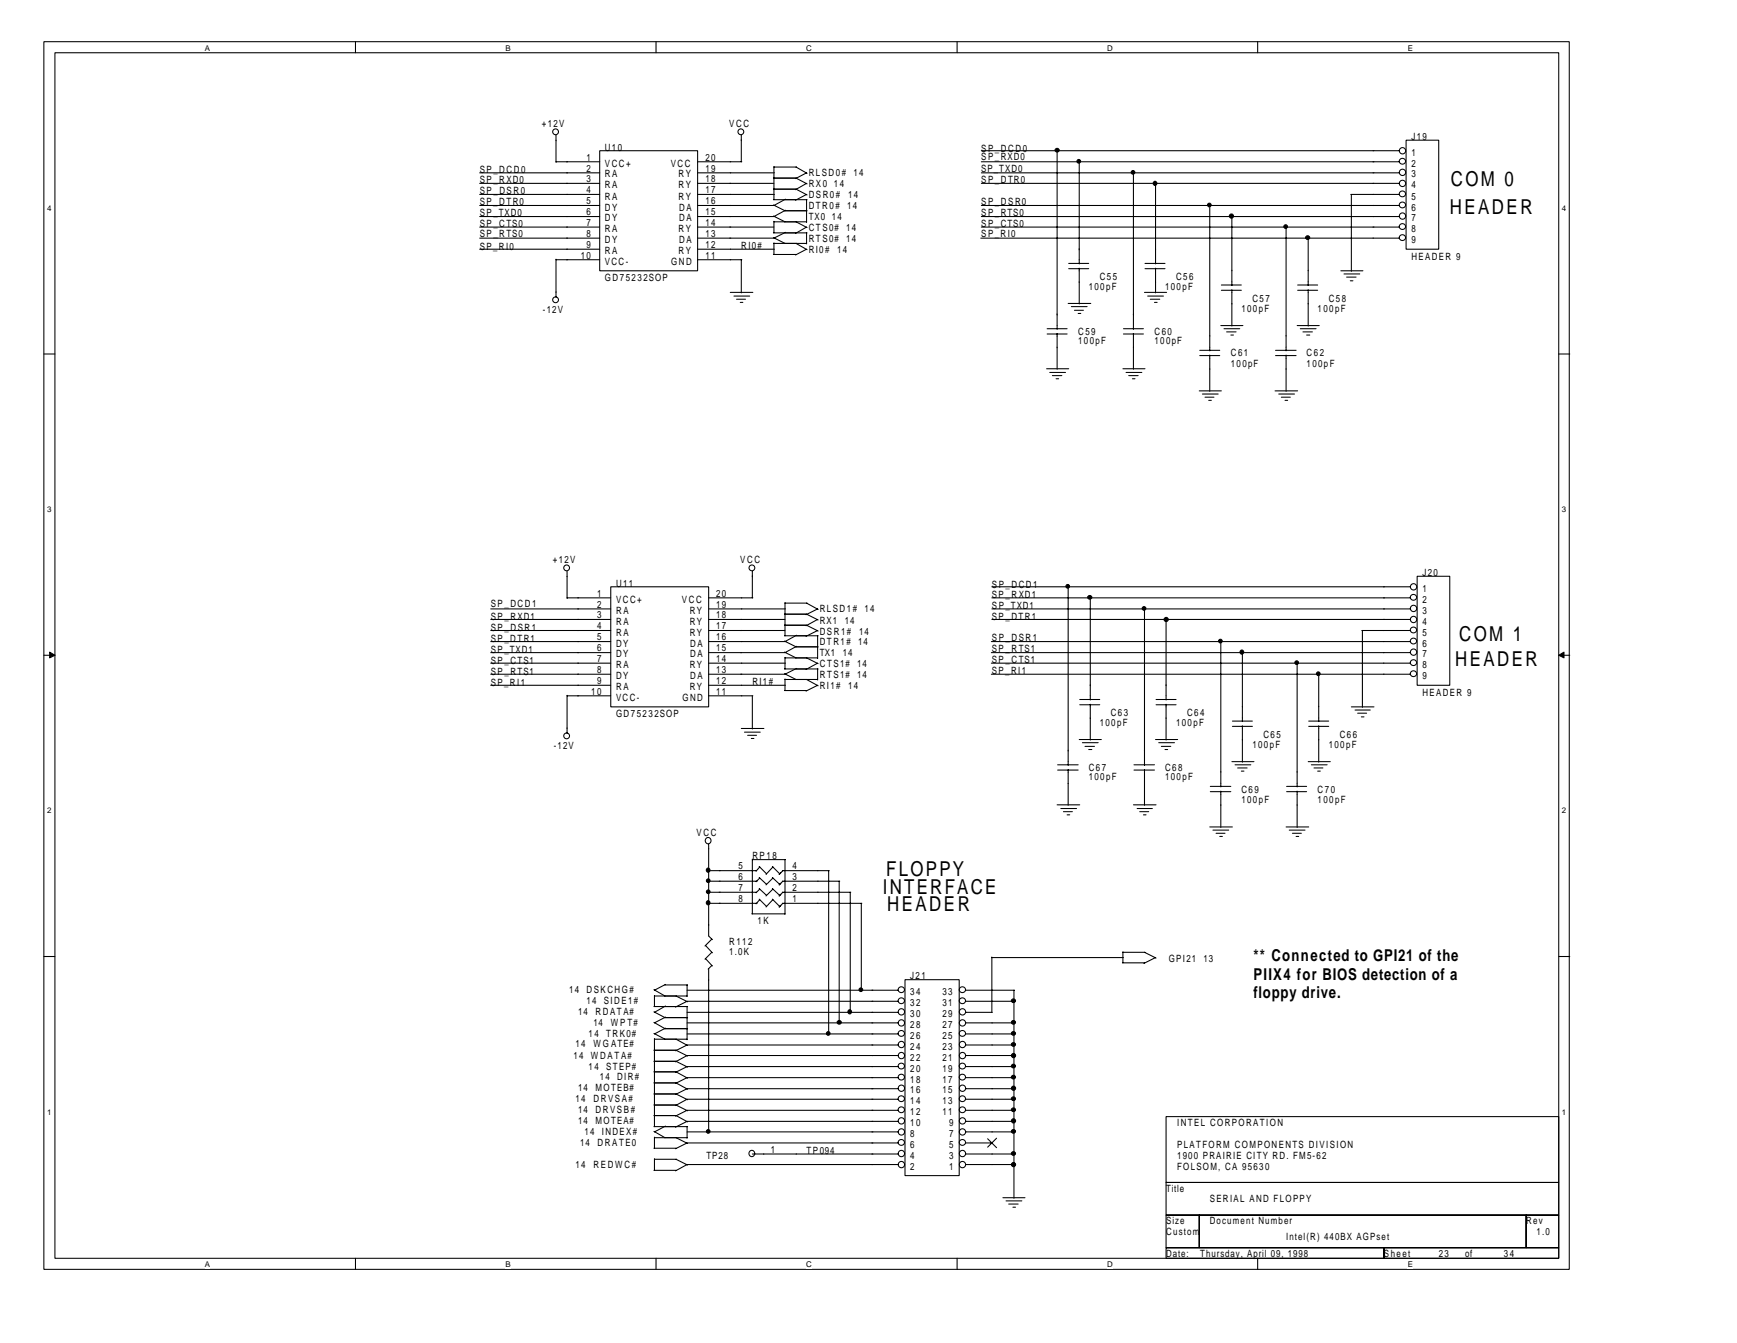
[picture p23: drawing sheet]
<svg xmlns="http://www.w3.org/2000/svg" width="279mm" height="216mm" viewBox="0 0 279 216" stroke-linecap="round" stroke-linejoin="round" font-family="sans-serif">
<defs><g id="words">
<g font-size="3.3">
<text x="233.4" y="29.9">COM 0</text>
<text x="233.2" y="34.3">HEADER</text>
<text x="234" y="107.1">HEADER</text>
<text x="234.7" y="103.1">COM 1</text>
<text x="142" y="143.7">INTERFACE</text>
<text x="142.5" y="140.8">FLOPPY</text>
<text x="142.7" y="146.5">HEADER</text>
</g>
<g font-size="2.6">
<text x="201.6" y="154.5">** Connected to GPI21 of the</text>
<text x="201.6" y="157.5">PIIX4 for BIOS detection of a</text>
<text x="201.6" y="160.5">floppy drive.</text>
</g>
<g font-size="1.6">
<text x="87.2" y="20.5">+12V</text>
<text x="117.3" y="20.5">VCC</text>
<text x="227" y="22.4">J19</text>
<text x="77.2" y="27.8">SP_DCD0</text>
<text x="77.2" y="29.5">SP_RXD0</text>
<text x="94.3" y="25.8">1</text>
<text x="94.3" y="27.6">2</text>
<text x="94.3" y="29.3">3</text>
<text x="97.3" y="24.2">U10</text>
<text x="97.3" y="26.8">VCC+</text>
<text x="97.3" y="28.5">RA</text>
<text x="107.9" y="26.8">VCC</text>
<text x="109.2" y="28.5">RY</text>
<text x="113.5" y="25.8">20</text>
<text x="113.5" y="29.3">18</text>
<text x="113.5" y="27.6">19</text>
<text x="130.1" y="28.4">RLSD0#</text>
<text x="137.3" y="28.4">14</text>
<text x="157.8" y="29.5">SP_DTR0</text>
<text x="157.8" y="25.7">SP_RXD0</text>
<text x="157.8" y="24.4">SP_DCD0</text>
<text x="157.8" y="27.7">SP_TXD0</text>
<text x="227" y="25.1">1</text>
<text x="227" y="26.8">2</text>
<text x="227" y="28.5">3</text>
<text x="77.2" y="31.1">SP_DSR0</text>
<text x="77.2" y="32.9">SP_DTR0</text>
<text x="77.2" y="34.7">SP_TXD0</text>
<text x="94.3" y="31.1">4</text>
<text x="94.3" y="32.8">5</text>
<text x="94.3" y="34.5">6</text>
<text x="97.3" y="30.3">RA</text>
<text x="97.3" y="32.1">RA</text>
<text x="97.3" y="33.9">DY</text>
<text x="97.3" y="35.6">DY</text>
<text x="109.2" y="32.1">RY</text>
<text x="109.2" y="30.3">RY</text>
<text x="109.2" y="35.6">DA</text>
<text x="109.2" y="33.9">DA</text>
<text x="113.5" y="34.5">15</text>
<text x="113.5" y="32.8">16</text>
<text x="113.5" y="31.1">17</text>
<text x="130.1" y="31.9">DSR0#</text>
<text x="130.1" y="30.1">RX0 14</text>
<text x="130.1" y="35.4">TX0 14</text>
<text x="130.1" y="33.6">DTR0#</text>
<text x="136.3" y="33.6">14</text>
<text x="136.4" y="31.9">14</text>
<text x="157.8" y="34.7">SP_RTS0</text>
<text x="157.8" y="32.9">SP_DSR0</text>
<text x="227" y="30.3">4</text>
<text x="227" y="32.1">5</text>
<text x="227" y="33.9">6</text>
<text x="227" y="35.6">7</text>
<text x="77.2" y="36.5">SP_CTS0</text>
<text x="77.2" y="38.2">SP_RTS0</text>
<text x="77.2" y="40.1">SP_RI0</text>
<text x="93.4" y="41.6">10</text>
<text x="94.3" y="36.3">7</text>
<text x="94.3" y="38.1">8</text>
<text x="94.3" y="39.9">9</text>
<text x="97.3" y="37.3">RA</text>
<text x="97.3" y="39.1">DY</text>
<text x="97.3" y="40.8">RA</text>
<text x="109.2" y="40.8">RY</text>
<text x="109.2" y="37.3">RY</text>
<text x="109.2" y="39.1">DA</text>
<text x="113.5" y="41.6">11</text>
<text x="113.5" y="38.1">13</text>
<text x="113.5" y="39.9">12</text>
<text x="113.5" y="36.3">14</text>
<text x="119.2" y="40">RI0#</text>
<text x="130.1" y="38.9">RTS0#</text>
<text x="130.1" y="40.6">RI0#</text>
<text x="130.1" y="37.2">CTS0#</text>
<text x="134.7" y="40.6">14</text>
<text x="136.1" y="38.9">14</text>
<text x="136.1" y="37.2">14</text>
<text x="157.8" y="36.5">SP_CTS0</text>
<text x="157.8" y="38.2">SP_RI0</text>
<text x="227" y="41.7">HEADER 9</text>
<text x="227" y="37.3">8</text>
<text x="227" y="39.1">9</text>
<text x="97.3" y="45.2">GD75232SOP</text>
<text x="97.3" y="42.6">VCC-</text>
<text x="108" y="42.6">GND</text>
<text x="175.1" y="46.6">100pF</text>
<text x="176.9" y="45">C55</text>
<text x="187.4" y="46.6">100pF</text>
<text x="189.2" y="45">C56</text>
<text x="87.3" y="50.3">-12V</text>
<text x="173.4" y="53.8">C59</text>
<text x="185.7" y="53.8">C60</text>
<text x="199.7" y="50.1">100pF</text>
<text x="201.5" y="48.5">C57</text>
<text x="211.9" y="50.1">100pF</text>
<text x="213.7" y="48.5">C58</text>
<text x="173.4" y="55.4">100pF</text>
<text x="185.7" y="55.4">100pF</text>
<text x="198" y="57.3">C61</text>
<text x="198" y="58.9">100pF</text>
<text x="210.2" y="57.3">C62</text>
<text x="210.2" y="58.9">100pF</text>
<text x="88.9" y="90.6">+12V</text>
<text x="96" y="95.9">1</text>
<text x="99.1" y="94.3">U11</text>
<text x="115.2" y="95.9">20</text>
<text x="119.1" y="90.6">VCC</text>
<text x="159.5" y="94.5">SP_DCD1</text>
<text x="228.8" y="92.5">J20</text>
<text x="228.8" y="95.2">1</text>
<text x="78.9" y="97.6">SP_DCD1</text>
<text x="78.9" y="99.7">SP_RXD1</text>
<text x="78.9" y="101.5">SP_DSR1</text>
<text x="96" y="97.7">2</text>
<text x="96" y="99.4">3</text>
<text x="96" y="101.2">4</text>
<text x="99.1" y="96.9">VCC+</text>
<text x="99.1" y="98.6">RA</text>
<text x="99.1" y="100.4">RA</text>
<text x="109.7" y="96.9">VCC</text>
<text x="110.9" y="100.4">RY</text>
<text x="110.9" y="98.6">RY</text>
<text x="115.2" y="101.2">17</text>
<text x="115.2" y="99.4">18</text>
<text x="115.2" y="97.7">19</text>
<text x="131.9" y="98.5">RLSD1#</text>
<text x="131.9" y="100.2">RX1</text>
<text x="135.9" y="100.2">14</text>
<text x="139" y="98.5">14</text>
<text x="159.5" y="96.2">SP_RXD1</text>
<text x="159.5" y="98">SP_TXD1</text>
<text x="159.5" y="99.7">SP_DTR1</text>
<text x="228.8" y="96.9">2</text>
<text x="228.8" y="98.6">3</text>
<text x="228.8" y="100.4">4</text>
<text x="78.9" y="103.2">SP_DTR1</text>
<text x="78.9" y="105">SP_TXD1</text>
<text x="78.9" y="106.8">SP_CTS1</text>
<text x="96" y="102.9">5</text>
<text x="96" y="104.6">6</text>
<text x="96" y="106.4">7</text>
<text x="99.1" y="102.2">RA</text>
<text x="99.1" y="104">DY</text>
<text x="99.1" y="105.7">DY</text>
<text x="99.1" y="107.4">RA</text>
<text x="110.9" y="107.4">RY</text>
<text x="110.9" y="102.2">RY</text>
<text x="111" y="105.7">DA</text>
<text x="111" y="104">DA</text>
<text x="115.2" y="106.4">14</text>
<text x="115.2" y="104.6">15</text>
<text x="115.2" y="102.9">16</text>
<text x="131.9" y="102">DSR1#</text>
<text x="131.9" y="107.3">CTS1#</text>
<text x="131.9" y="105.5">TX1</text>
<text x="131.9" y="103.7">DTR1#</text>
<text x="135.6" y="105.5">14</text>
<text x="137.9" y="107.3">14</text>
<text x="138" y="103.7">14</text>
<text x="138.2" y="102">14</text>
<text x="159.5" y="103">SP_DSR1</text>
<text x="159.5" y="104.8">SP_RTS1</text>
<text x="159.5" y="106.6">SP_CTS1</text>
<text x="228.8" y="102.2">5</text>
<text x="228.8" y="104">6</text>
<text x="228.8" y="105.7">7</text>
<text x="228.8" y="107.4">8</text>
<text x="78.9" y="108.4">SP_RTS1</text>
<text x="78.9" y="110.2">SP_RI1</text>
<text x="95.1" y="111.7">10</text>
<text x="96" y="108.2">8</text>
<text x="96" y="110">9</text>
<text x="99.1" y="112.7">VCC-</text>
<text x="99.1" y="109.2">DY</text>
<text x="99.1" y="110.9">RA</text>
<text x="109.8" y="112.7">GND</text>
<text x="110.9" y="110.9">RY</text>
<text x="111" y="109.2">DA</text>
<text x="115.2" y="110">12</text>
<text x="115.2" y="111.7">11</text>
<text x="115.2" y="108.2">13</text>
<text x="121" y="110.1">RI1#</text>
<text x="131.9" y="109">RTS1#</text>
<text x="131.9" y="110.7">RI1#</text>
<text x="136.4" y="110.7">14</text>
<text x="137.9" y="109">14</text>
<text x="159.5" y="108.3">SP_RI1</text>
<text x="228.8" y="111.8">HEADER 9</text>
<text x="228.8" y="109.2">9</text>
<text x="99.1" y="115.3">GD75232SOP</text>
<text x="176.9" y="116.7">100pF</text>
<text x="178.7" y="115.1">C63</text>
<text x="189.2" y="116.7">100pF</text>
<text x="191" y="115.1">C64</text>
<text x="203.2" y="118.6">C65</text>
<text x="215.5" y="118.6">C66</text>
<text x="89.1" y="120.4">-12V</text>
<text x="175.1" y="123.9">C67</text>
<text x="175.1" y="125.5">100pF</text>
<text x="187.4" y="123.9">C68</text>
<text x="187.4" y="125.5">100pF</text>
<text x="201.5" y="120.2">100pF</text>
<text x="213.7" y="120.2">100pF</text>
<text x="199.7" y="127.4">C69</text>
<text x="199.7" y="129">100pF</text>
<text x="211.9" y="127.4">C70</text>
<text x="211.9" y="129">100pF</text>
<text x="112" y="134.4">VCC</text>
<text x="118.8" y="143.2">7</text>
<text x="118.8" y="141.5">6</text>
<text x="118.8" y="139.7">5</text>
<text x="121" y="138.1">RP18</text>
<text x="127.5" y="143.2">2</text>
<text x="127.5" y="141.5">3</text>
<text x="127.5" y="139.7">4</text>
<text x="118.8" y="145">8</text>
<text x="121.9" y="148.6">1K</text>
<text x="127.5" y="145">1</text>
<text x="117.3" y="152">R112</text>
<text x="117.3" y="153.5">1.0K</text>
<text x="188" y="154.6">GPI21</text>
<text x="193.6" y="154.6">13</text>
<text x="91.6" y="159.7">14</text>
<text x="94.3" y="161.4">14</text>
<text x="94.3" y="159.7">DSKCHG#</text>
<text x="97.1" y="161.4">SIDE1#</text>
<text x="146.4" y="157.4">J21</text>
<text x="146.4" y="161.8">32</text>
<text x="146.4" y="160">34</text>
<text x="151.6" y="161.8">31</text>
<text x="151.6" y="160">33</text>
<text x="93" y="163.1">14</text>
<text x="94.7" y="166.7">14</text>
<text x="95.4" y="164.9">14</text>
<text x="95.8" y="163.1">RDATA#</text>
<text x="97.5" y="166.7">TRK0#</text>
<text x="98.2" y="164.9">W P T#</text>
<text x="146.4" y="167">26</text>
<text x="146.4" y="165.3">28</text>
<text x="146.4" y="163.5">30</text>
<text x="151.6" y="167">25</text>
<text x="151.6" y="165.3">27</text>
<text x="151.6" y="163.5">29</text>
<text x="92.2" y="170.2">14</text>
<text x="92.6" y="168.4">14</text>
<text x="94.7" y="171.9">14</text>
<text x="95" y="170.2">W D A T A#</text>
<text x="95.4" y="168.4">W G ATE#</text>
<text x="96.5" y="173.6">14</text>
<text x="97.5" y="171.9">STEP#</text>
<text x="99.3" y="173.6">DIR#</text>
<text x="146.4" y="172.3">20</text>
<text x="146.4" y="170.5">22</text>
<text x="146.4" y="168.7">24</text>
<text x="151.6" y="172.3">19</text>
<text x="151.6" y="170.5">21</text>
<text x="151.6" y="168.7">23</text>
<text x="92.6" y="177.2">14</text>
<text x="93" y="178.9">14</text>
<text x="93" y="175.4">14</text>
<text x="95.4" y="177.2">DRVSA#</text>
<text x="95.8" y="178.9">DRVSB#</text>
<text x="95.8" y="175.4">MOTEB#</text>
<text x="146.4" y="179.3">12</text>
<text x="146.4" y="177.5">14</text>
<text x="146.4" y="175.8">16</text>
<text x="146.4" y="174.1">18</text>
<text x="151.6" y="179.3">11</text>
<text x="151.6" y="177.5">13</text>
<text x="151.6" y="175.8">15</text>
<text x="151.6" y="174.1">17</text>
<text x="93" y="180.7">14</text>
<text x="93.3" y="184.2">14</text>
<text x="94" y="182.4">14</text>
<text x="95.8" y="180.7">MOTEA#</text>
<text x="96.1" y="184.2">DRATE0</text>
<text x="96.8" y="182.4">INDEX#</text>
<text x="124" y="185.3">1</text>
<text x="129.7" y="185.6">TP094</text>
<text x="146.4" y="184.6">6</text>
<text x="146.4" y="182.8">8</text>
<text x="146.4" y="181">10</text>
<text x="152.7" y="184.6">5</text>
<text x="152.7" y="182.8">7</text>
<text x="152.7" y="181">9</text>
<text x="189.3" y="181">INTEL CORPORATION</text>
<text x="189.3" y="184.6">PLATFORM COMPONENTS DIVISION</text>
<text x="92.6" y="187.7">14</text>
<text x="95.4" y="187.7">R E D W C #</text>
<text x="113.7" y="186.3">TP28</text>
<text x="146.4" y="188">2</text>
<text x="146.4" y="186.3">4</text>
<text x="152.7" y="188">1</text>
<text x="152.7" y="186.3">3</text>
<text x="187.6" y="191.6">Title</text>
<text x="189.3" y="186.3">1900 PRAIRIE CITY RD. FM5-62</text>
<text x="189.3" y="188">FOLSOM, CA 95630</text>
<text x="187.6" y="196.8">Size</text>
<text x="194.6" y="193.3">SERIAL AND FLOPPY</text>
<text x="194.6" y="196.8">Document Number</text>
<text x="245.5" y="196.8">Rev</text>
<text x="187.6" y="198.5">Custom</text>
<text x="187.6" y="202.1">Date:</text>
<text x="193.1" y="202.1">Thursday, April 09, 1998</text>
<text x="206.9" y="199.3">Intel(R) 440BX AGPset</text>
<text x="222.6" y="202.1">Sheet</text>
<text x="231.4" y="202.1">23</text>
<text x="235.7" y="202.1">of</text>
<text x="241.9" y="202.1">34</text>
<text x="247.2" y="198.5">1.0</text>
</g>
<g font-size="1.3">
<text x="33" y="8.1">A</text>
<text x="81.3" y="8.1">B</text>
<text x="129.7" y="8.1">C</text>
<text x="178.1" y="8.1">D</text>
<text x="226.4" y="8.1">E</text>
<text x="7.6" y="33.9">4</text>
<text x="251.2" y="33.9">4</text>
<text x="7.6" y="82.3">3</text>
<text x="251.2" y="82.3">3</text>
<text x="7.6" y="130.7">2</text>
<text x="251.2" y="130.7">2</text>
<text x="7.6" y="179.2">1</text>
<text x="251.2" y="179.2">1</text>
<text x="33" y="203.7">A</text>
<text x="81.3" y="203.7">B</text>
<text x="129.7" y="203.7">C</text>
<text x="178.1" y="203.7">D</text>
<text x="226.4" y="203.7">E</text>
</g>
</g></defs>
<path d="M7.1 6.7h245.3v197.4h-245.3zM8.8 8.5h241.9v193.8h-241.9z" fill="none" stroke="#000" stroke-width=".17"/>
<g fill="#fff">
<path d="M33 7h.7v1.4h-.7z"/>
<path d="M33 202.5h.7v1.5h-.7z"/>
</g>
<path d="M57.2 6.7v1.8M57.2 202.3v1.8" fill="none" stroke="#000" stroke-width=".17"/>
<g fill="#fff">
<path d="M81.3 7h.9v1.4h-.9z"/>
<path d="M81.3 202.5h.9v1.5h-.9z"/>
</g>
<path d="M105.5 6.7v1.8M105.5 202.3v1.8" fill="none" stroke="#000" stroke-width=".17"/>
<g fill="#fff">
<path d="M129.7 7h.9v1.4h-.9z"/>
<path d="M129.7 202.5h.9v1.5h-.9z"/>
</g>
<path d="M154 6.7v1.8M154 202.3v1.8" fill="none" stroke="#000" stroke-width=".17"/>
<g fill="#fff">
<path d="M178.1 7h.9v1.4h-.9z"/>
<path d="M178.1 202.5h.9v1.5h-.9z"/>
</g>
<path d="M202.3 6.7v1.8M202.3 202.3v1.8" fill="none" stroke="#000" stroke-width=".17"/>
<g fill="#fff">
<path d="M226.4 7h.9v1.4h-.9z"/>
<path d="M226.4 202.5h.9v1.5h-.9z"/>
<path d="M7.6 32.7h.6v1.4h-.6z"/>
<path d="M251.2 32.7h.7v1.4h-.7z"/>
<path d="M7.6 81.1h.6v1.5h-.6z"/>
<path d="M251.2 81.1h.7v1.5h-.7z"/>
</g>
<path d="M7.1 56.9h1.7M250.7 56.9h1.8" fill="none" stroke="#000" stroke-width=".17"/>
<g fill="#fff">
<path d="M7.6 129.6h.6v1.4h-.6z"/>
<path d="M251.2 129.6h.7v1.4h-.7z"/>
</g>
<path d="M7.1 105.3h1.7M250.7 105.3h1.8" fill="none" stroke="#000" stroke-width=".17"/>
<g fill="#000" stroke="#000" stroke-width=".16">
<path d="M8 104.8l.8 .5-.8 .5z" fill-rule="evenodd"/>
<path d="M250.7 105.3l.9-.5v1z" fill-rule="evenodd"/>
</g>
<g fill="#fff">
<path d="M7.6 178h.6v1.4h-.6z"/>
<path d="M251.2 178h.7v1.4h-.7z"/>
</g>
<g fill="none" stroke="#000" stroke-width=".17">
<path d="M77.2 27.8h19.3M77.2 29.5h19.3M77.2 31.3h19.3M77.2 33h19.3M77.2 34.8h19.3M77.2 36.5h19.3M77.2 38.3h19.3M89.4 21.8v4.3M89.4 26h7.1M96.5 24.2h15.7v19.3h-15.7zM112.2 26h7.1M112.2 27.8h12.4"/>
<path d="M112.2 29.5h12.3M112.2 31.3h12.4M112.2 36.5h12.3M119.2 21.8v4.2M124.4 28.6h3.7M124.4 30.4h3.7M124.4 32.1h5.4M124.4 37.4h5.4M124.4 38.2l1.9 .9M124.4 34.7l1.9 1M124.4 32.9l1.9 1M124.5 26.9h3.6"/>
<path d="M124.5 26.8v5.3M124.5 35.6v1.8M124.5 39v1.9M124.5 39.1h5.2M124.5 35.7h5.2M126.2 33.9h3.6M126.4 32l-1.9 1h-12.3M126.4 33.8l-1.9 1h-12.3M126.4 37.4l-1.9 .9h-12.3M128 26.9l1.8 1M128 30.4l1.8 .9M128 28.6l1.8 1"/>
<path d="M128 39.1l1.8 1M128 35.7l1.8 .9M129.7 27.8l-1.7 .9M129.7 31.3l-1.7 .9M129.7 29.5l-1.7 1M129.7 32.1v3.6M129.7 37.4v1.8M129.7 36.5l-1.7 1M157.8 38.3h67.3M157.8 26h67.3M157.8 27.8h67.3M157.8 29.5h67.3"/>
<path d="M157.8 33h67.3M157.8 34.8h67.3M157.8 36.5h67.3M157.8 24.2h67.3M170 24.2v28.7M173.6 26v16.4M182.3 27.8v25.1M185.9 29.5v12.9M194.6 32.9v23.5M198.1 34.7v11.2M206.9 36.4v20M210.4 38.2v7.7"/>
<path d="M217.3 31.3h7.8M217.4 31.3v12.3M226.2 22.5h5.2v17.6h-5.2zM77.2 40.1h19.3M89.4 41.7v6.1M89.4 41.8h7.1M112.2 41.8h7.1M112.2 40.1h12.4M117.5 47h3.6M118.1 47.6h2.5M118.5 48.1h1.4M119.1 48.6h.4"/>
<path d="M119.2 41.8v5.3M124.4 40.9h3.6M129.7 40.1l-1.7 .9M168.3 59.3h3.6M168.4 52.8h3.2M168.4 53.7h3.2M168.9 59.9h2.5M170 53.6v5.8M171.8 48.8h3.7M171.9 42.3h3.2M171.9 43.2h3.2M172.3 49.3h2.6"/>
<path d="M172.8 49.9h1.5M173.4 50.4h.4M173.6 43.1v5.8M180.6 59.3h3.6M180.7 52.8h3.2M180.7 53.7h3.2M181.1 59.9h2.6M182.3 53.6v5.8M184.1 47h3.5M184.2 42.3h3.2M184.2 43.2h3.2M184.6 47.6h2.5"/>
<path d="M185 48.1h1.5M185.7 48.6h.4M185.9 43.1v4M193 56.3h3.2M193 57.2h3.2M194.6 57.1v5.8M196.4 52.3h3.5M196.5 45.8h3.2M196.5 46.7h3.2M196.9 52.8h2.5M197.3 53.4h1.5M198 53.9h.4"/>
<path d="M198.1 46.6v5.8M205.2 56.3h3.3M205.2 57.2h3.3M206.9 57.1v5.8M208.6 52.3h3.6M208.7 45.8h3.2M208.7 46.7h3.2M209.2 52.8h2.5M209.6 53.4h1.5M210.2 53.9h.5M210.4 46.6v5.8M215.7 43.5h3.5"/>
<path d="M216.2 44h2.5M216.6 44.5h1.5M217.2 45.1h.4M169.3 60.4h1.5M169.9 60.9h.4M181.6 60.4h1.5M182.1 60.9h.5M192.9 62.8h3.6M193.4 63.3h2.5M193.8 63.9h1.5M194.4 64.4h.4M205.1 62.8h3.6"/>
<path d="M205.7 63.3h2.5M206.1 63.9h1.4M206.7 64.4h.4M78.9 97.9h19.3M78.9 99.6h19.3M91.2 91.9v4.3M91.2 96.1h7M98.2 94.3h15.8v19.3h-15.8zM114 96.1h7.1M114 97.9h12.4M114 99.6h12.3M121 91.9v4.2"/>
<path d="M126.2 98.7h3.6M126.3 96.9v5.3M126.3 97h3.5M129.7 97l1.9 1M129.7 98.7l1.9 1M131.5 97.9l-1.8 .9M131.5 99.6l-1.8 1M159.5 96.1h67.4M159.5 97.9h67.4M159.5 99.6h67.4M159.5 94.3h67.4M171.8 94.3v28.7"/>
<path d="M175.4 96.1v16.4M184.1 97.9v25.1M187.6 99.6v12.9M228 92.6h5.2v17.6h-5.2zM78.9 101.4h19.3M78.9 103.1h19.3M78.9 104.9h19.3M78.9 106.6h19.3M78.9 108.4h19.3M78.9 110.2h19.3M91.2 111.8v6.1M91.2 111.9h7"/>
<path d="M114 111.9h7.1M114 101.4h12.3M114 103.1h12.4M114 106.6h12.4M114 110.2h12.4M119.2 117.1h3.7M119.7 117.7h2.6M120.3 118.2h1.4M120.8 118.7h.5M121 111.9v5.3M126.2 100.5h3.6M126.2 102.2h5.4"/>
<path d="M126.2 107.5h5.4M126.2 108.3l1.8 .9M126.2 104.8l1.8 1M126.2 103.1l1.8 .9M126.2 111h3.5M126.3 105.7v1.8M126.3 109.1v1.9M126.3 105.8h5.2M126.3 109.2h5.2M128 104h3.6M128.1 103.9l-1.8 1h-12.3M128.1 107.5l-1.8 .9h-12.3"/>
<path d="M128.1 102.1l-1.8 1M129.7 100.5l1.9 .9M129.7 105.8l1.9 .9M129.7 109.2l1.9 1.1M131.5 101.4l-1.8 .9M131.5 106.6l-1.8 1M131.5 102.2v3.6M131.5 107.5v1.8M131.5 110.2l-1.8 .9M159.5 103.1h67.4M159.5 104.9h67.4M159.5 106.6h67.4"/>
<path d="M159.5 108.4h67.4M173.6 118.9h3.6M173.7 112.5h3.2M173.7 113.3h3.2M174.1 119.4h2.5M174.5 120h1.6M175.4 113.2v5.8M185.9 118.9h3.5M186 112.5h3.2M186 113.3h3.2M186.4 119.4h2.5M186.8 120h1.5"/>
<path d="M187.6 113.2v5.8M196.4 103.1v23.4M198.2 115.9h3.3M198.2 116.8h3.3M199.8 104.8v11.2M199.8 116.7v5.8M208.6 106.5v20M210.5 115.9h3.2M210.5 116.8h3.2M212.1 108.3v7.7M212.1 116.7v5.8M217.4 113.6h3.6"/>
<path d="M218 114.1h2.4M218.4 114.7h1.4M219 115.2h.4M219.1 101.4h7.8M219.1 101.4v12.3M114 135.7v14.8l.6 .6M114 140h7.7M121 138.1v8.8M121 138.2h5.4M122.1 139.3l1.2 1.2M122.2 139.4l-.6 .7M124.2 139.3l1.2 1.2"/>
<path d="M124.3 139.4l-1.1 1.2M125.8 140h7.6M125.9 140l-.6 .6M126.3 138.2v8.8M133.3 140v26.3M170 129.4h3.7M170.1 123h3.3M170.1 123.8h3.3M170.6 130h2.6M171.1 130.5h1.4M171.6 131h.5M171.8 123.7v5.8"/>
<path d="M175.1 120.5h.5M182.3 129.4h3.7M182.4 123h3.3M182.4 123.8h3.3M182.9 130h2.5M183.3 130.5h1.5M183.9 131h.4M184.1 123.7v5.8M187.4 120.5h.4M194.6 132.9h3.6M194.7 126.4h3.3M194.7 127.3h3.3"/>
<path d="M195.1 133.4h2.5M195.6 134h1.4M196.2 134.5h.4M196.4 127.2v5.8M198.1 122.4h3.6M198.7 123h2.5M199.1 123.5h1.5M199.7 124h.4M206.9 132.9h3.6M207 126.4h3.2M207 127.3h3.2M207.4 133.4h2.5"/>
<path d="M207.9 134h1.4M208.5 134.5h.4M208.6 127.2v5.8M210.4 122.4h3.6M210.9 123h2.6M211.4 123.5h1.4M211.9 124h.5M7.1 153.8h1.7M105.2 159.1l1.8 1M107 158.3h3.6M107 158.3l-1.7 .9M110.5 159.2h34"/>
<path d="M110.5 158.3v1.9M113.5 152l1.1 1.2M113.5 154.1l1.1 1.2M114 155.7v26.3M114 145.2h7.8M114 143.4h7.7M114 141.7h7.8M114.5 151l-1.1 1.1M114.5 153.1l-1.1 1.1M114.5 155.2l-.6 .6M120.9 146.9h5.4M122.1 144.5l1.2 1.2"/>
<path d="M122.1 142.8l1.2 1.1M122.1 141.1l1.2 1.1M122.2 141.2l-.6 .5M122.2 142.9l-.6 .6M122.2 144.6l-.6 .7M124.2 144.5l1.2 1.2M124.2 142.8l1.2 1.1M124.2 141.1l1.2 1.1M124.3 141.2l-1.1 1.1M124.3 144.6l-1.1 1.2M124.3 142.9l-1.1 1.1M125.8 145.2h12.8"/>
<path d="M125.8 143.4h11M125.8 141.7h9.3M125.9 141.7l-.6 .6M125.9 145.2l-.6 .6M125.9 143.4l-.6 .6M135 141.7v22.8M136.8 143.4v19.4M138.5 145.2v14.1M145.6 157.5h8.7v31.5h-8.7zM155.4 159.2h7.8M159.5 153.9v8.8M159.5 153.9h21.2"/>
<path d="M163.1 159.2v33.4M180.5 154.8h3.6M180.6 153.1h3.6M180.6 153v1.8M184.1 153.1l1.9 .9M185.9 153.9l-1.9 1M250.7 153.8h1.8M105.2 179.3h3.6M105.2 177.6h3.6M105.2 175.9h3.6M105.2 174.1h3.6M105.2 172.3h3.6"/>
<path d="M105.2 170.6h3.6M105.2 168.8h3.6M105.2 166.1l1.8 1M105.2 164.4l1.8 1M105.2 161.8h5.4M105.2 162.7l1.8 .9M105.3 160v1.8M105.3 167v14.1M105.3 167.1h5.2M105.3 160.1h5.2M106.9 165.4h3.7M106.9 163.6h3.7"/>
<path d="M107 165.3l-1.7 .9M107 163.5l-1.7 .9M107 161.7l-1.7 1M108.7 179.3l1.9 1.1M108.7 177.6l1.9 1M108.7 175.9l1.9 .9M108.7 174.1l1.9 1M108.7 172.3l1.9 1M108.7 170.6l1.9 .9M108.7 168.8l1.9 1M108.7 167.1l1.9 1M108.7 160.1l1.9 1"/>
<path d="M110.5 166.2h34M110.5 164.4h34M110.5 162.7h34M110.5 161.8v5.3M144.5 178.5h-34l-1.8 .9M144.5 176.7h-34l-1.8 1M144.5 175h-34l-1.8 1M144.5 173.2h-34l-1.8 1M144.5 171.5h-34l-1.8 .9M144.5 169.7h-34l-1.8 1M144.5 168h-34l-1.8 .9M144.5 161h-34l-1.8 .9"/>
<path d="M155.4 178.5h7.8M155.4 176.7h7.8M155.4 175h7.8M155.4 173.2h7.8M155.4 171.5h7.8M155.4 169.7h7.8M155.4 168h7.8M155.4 166.2h7.8M155.4 164.4h7.8M155.4 162.7h4.2M155.4 161h7.8M187.6 179.5h63.1v10.6h-63.1z"/>
<path d="M105.2 181.1h5.4M105.2 181.9l1.8 1M105.2 184.6h3.5M105.2 188.1h3.5M105.3 182.9h5.2M105.3 182.8v1.8M105.3 186.3v1.8M105.3 186.4h3.5M107 181l-1.7 1M108.7 182.9l1.9 .9M108.7 186.4l1.9 .9M110.5 182h34"/>
<path d="M110.5 181.1v1.9M121 185.5h23.5M144.5 187.2h-34l-1.8 1M144.5 183.7h-34l-1.8 1M144.5 180.3h-34l-1.8 .9M155.4 187.2h7.8M155.4 185.5h7.8M155.4 183.7h4.2M155.4 182h7.8M155.4 180.3h7.8M158.9 183.1l1.4 1.4M160.3 183l-1.4 1.4"/>
<path d="M161.3 192.5h3.6M161.8 193.1h2.6M162.2 193.6h1.6M162.9 194.1h.5M187.6 190.1h63.1v5.2h-63.1zM187.6 195.3h5.3v5.3h-5.3zM192.9 195.3h52.6v5.3h-52.6zM245.5 195.3h5.2v5.3h-5.2zM187.6 200.6h35v1.7h-35zM222.6 200.6h28.1v1.7h-28.1z"/>
<circle cx="89.4" cy="21.2" r=".47"/>
<circle cx="119.2" cy="21.2" r=".47"/>
<circle cx="225.6" cy="27.7" r=".51"/>
<circle cx="225.6" cy="34.7" r=".51"/>
<circle cx="225.6" cy="24.2" r=".51"/>
<circle cx="225.6" cy="29.5" r=".51"/>
<circle cx="225.6" cy="36.4" r=".49"/>
<circle cx="225.6" cy="25.9" r=".49"/>
<circle cx="225.6" cy="31.2" r=".49"/>
<circle cx="225.6" cy="38.2" r=".49"/>
<circle cx="225.6" cy="32.9" r=".49"/>
<circle cx="89.4" cy="48.2" r=".47"/>
<circle cx="91.1" cy="91.3" r=".47"/>
<circle cx="120.9" cy="91.3" r=".47"/>
<circle cx="227.4" cy="97.8" r=".51"/>
<circle cx="227.4" cy="99.6" r=".51"/>
<circle cx="227.4" cy="94.3" r=".51"/>
<circle cx="227.4" cy="96" r=".49"/>
<circle cx="91.1" cy="118.3" r=".47"/>
<circle cx="227.4" cy="104.8" r=".51"/>
<circle cx="227.4" cy="103.1" r=".49"/>
<circle cx="227.4" cy="108.3" r=".49"/>
<circle cx="227.4" cy="106.5" r=".49"/>
<circle cx="227.4" cy="101.3" r=".49"/>
<circle cx="113.9" cy="135.1" r=".49"/>
<circle cx="145" cy="159.1" r=".49"/>
<circle cx="154.8" cy="159.1" r=".49"/>
<circle cx="145" cy="169.7" r=".51"/>
<circle cx="145" cy="174.9" r=".51"/>
<circle cx="145" cy="167.9" r=".51"/>
<circle cx="145" cy="162.7" r=".51"/>
<circle cx="145" cy="164.4" r=".51"/>
<circle cx="145" cy="173.2" r=".49"/>
<circle cx="145" cy="176.6" r=".49"/>
<circle cx="145" cy="178.4" r=".49"/>
<circle cx="145" cy="160.9" r=".49"/>
<circle cx="145" cy="166.1" r=".49"/>
<circle cx="145" cy="171.4" r=".49"/>
<circle cx="154.8" cy="169.7" r=".51"/>
<circle cx="154.8" cy="174.9" r=".51"/>
<circle cx="154.8" cy="167.9" r=".51"/>
<circle cx="154.8" cy="162.7" r=".51"/>
<circle cx="154.8" cy="164.4" r=".51"/>
<circle cx="154.8" cy="173.2" r=".49"/>
<circle cx="154.8" cy="178.4" r=".49"/>
<circle cx="154.8" cy="176.6" r=".49"/>
<circle cx="154.8" cy="160.9" r=".49"/>
<circle cx="154.8" cy="166.1" r=".49"/>
<circle cx="154.8" cy="171.4" r=".49"/>
<circle cx="120.9" cy="185.4" r=".49"/>
<circle cx="145" cy="185.4" r=".51"/>
<circle cx="145" cy="187.2" r=".51"/>
<circle cx="145" cy="182" r=".51"/>
<circle cx="145" cy="180.2" r=".51"/>
<circle cx="145" cy="183.7" r=".49"/>
<circle cx="154.8" cy="185.4" r=".51"/>
<circle cx="154.8" cy="187.2" r=".51"/>
<circle cx="154.8" cy="182" r=".51"/>
<circle cx="154.8" cy="180.2" r=".51"/>
<circle cx="154.8" cy="183.7" r=".49"/>
</g>
<g fill="#000" stroke="#000" stroke-width=".17">
<circle cx="170.1" cy="24.1" r=".32"/>
<circle cx="173.5" cy="25.9" r=".3"/>
<circle cx="182.2" cy="27.7" r=".3"/>
<circle cx="185.8" cy="29.5" r=".32"/>
<circle cx="194.5" cy="33" r=".3"/>
<circle cx="198.1" cy="34.7" r=".34"/>
<circle cx="206.8" cy="36.4" r=".3"/>
<circle cx="210.4" cy="38.2" r=".32"/>
<circle cx="171.7" cy="94.3" r=".3"/>
<circle cx="175.3" cy="96" r=".32"/>
<circle cx="184" cy="97.8" r=".3"/>
<circle cx="187.6" cy="99.6" r=".34"/>
<circle cx="196.3" cy="103.1" r=".3"/>
<circle cx="199.7" cy="104.8" r=".32"/>
<circle cx="208.6" cy="106.5" r=".3"/>
<circle cx="212" cy="108.3" r=".3"/>
<circle cx="113.9" cy="139.9" r=".32"/>
<circle cx="113.9" cy="145.1" r=".32"/>
<circle cx="113.9" cy="143.4" r=".3"/>
<circle cx="113.9" cy="141.6" r=".3"/>
<circle cx="138.5" cy="159.1" r=".3"/>
<circle cx="133.2" cy="166.1" r=".3"/>
<circle cx="135" cy="164.4" r=".32"/>
<circle cx="136.7" cy="162.7" r=".32"/>
<circle cx="163" cy="169.7" r=".34"/>
<circle cx="163" cy="174.9" r=".34"/>
<circle cx="163" cy="171.4" r=".32"/>
<circle cx="163" cy="166.1" r=".32"/>
<circle cx="163" cy="176.6" r=".32"/>
<circle cx="163" cy="167.9" r=".32"/>
<circle cx="163" cy="160.9" r=".32"/>
<circle cx="163" cy="164.4" r=".32"/>
<circle cx="163" cy="173.2" r=".32"/>
<circle cx="163" cy="178.4" r=".32"/>
<circle cx="113.9" cy="181.9" r=".3"/>
<circle cx="163" cy="180.2" r=".34"/>
<circle cx="163" cy="187.2" r=".34"/>
<circle cx="163" cy="181.9" r=".32"/>
<circle cx="163" cy="185.4" r=".32"/>
</g>
<use href="#words"/>
</svg>
